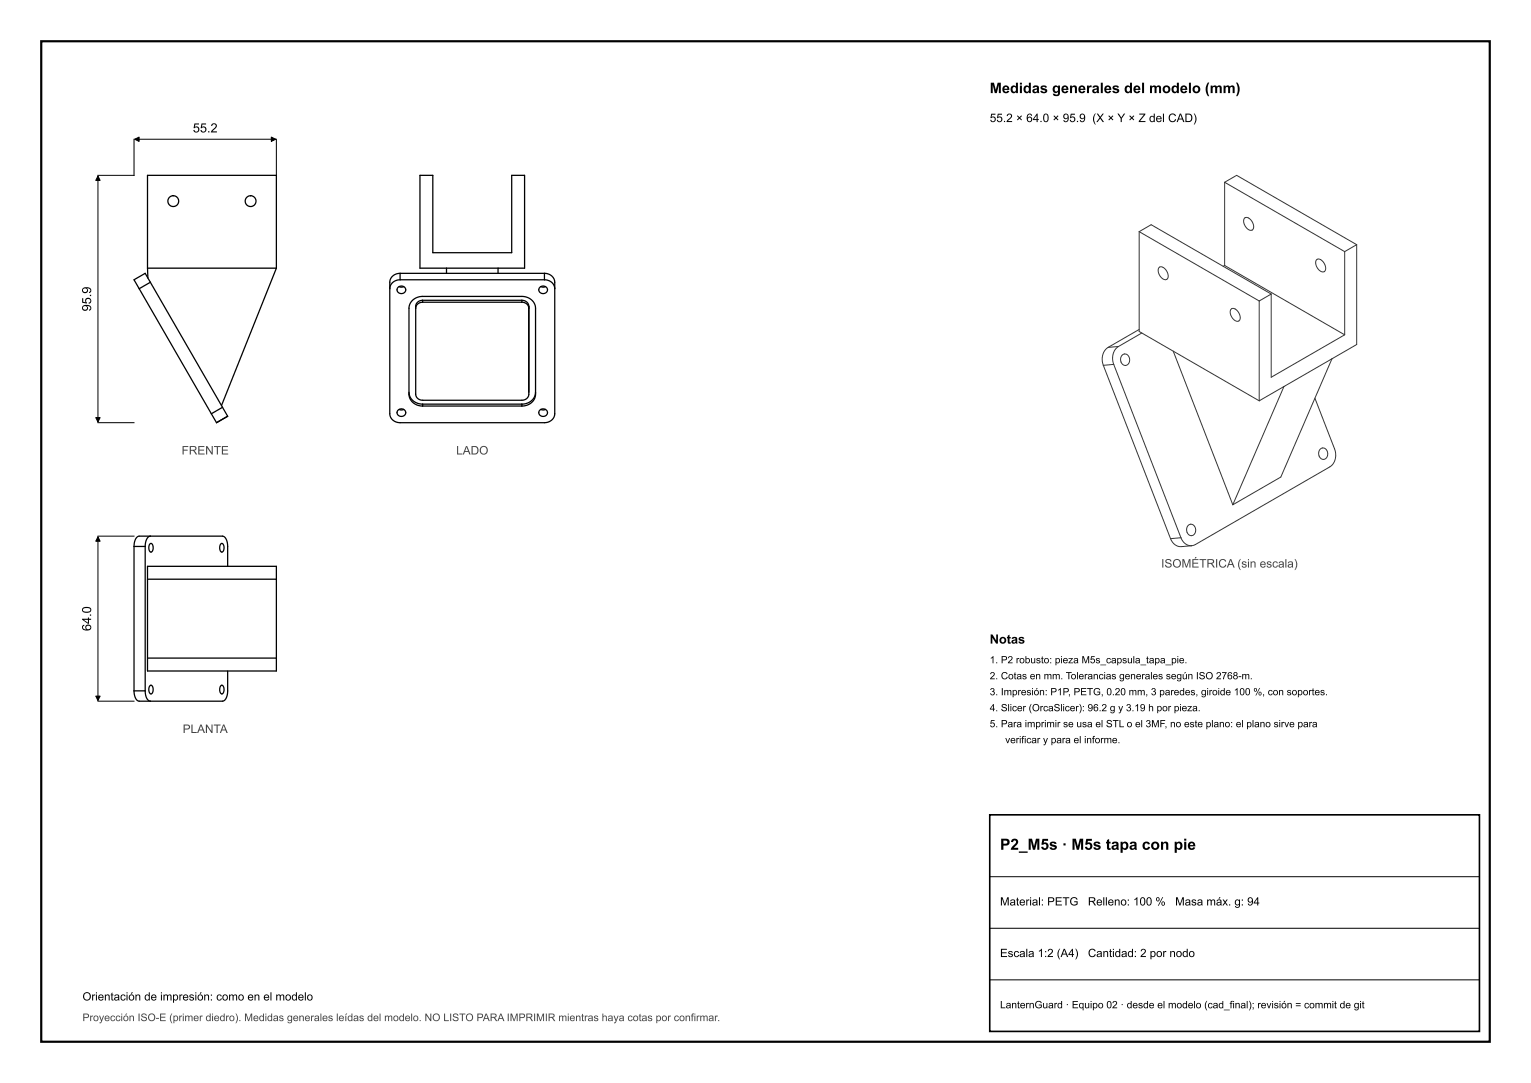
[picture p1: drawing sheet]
<svg xmlns="http://www.w3.org/2000/svg" width="297mm" height="210mm" viewBox="0 0 297 210" stroke-linecap="round" stroke-linejoin="round" font-family="sans-serif">
<defs><g id="words">
<text font-size="3" x="194" y="164.8">P2_M5s · M5s tapa con pie</text>
<text font-size="2.8" x="192" y="18.1">Medidas generales del modelo (mm)</text>
<g font-size="2.5">
<text x="37.4" y="25.7">55.2</text>
<text x="17.7" y="60.4" transform="rotate(-90 17.7 60.4)">95.9</text>
<text x="17.7" y="122.4" transform="rotate(-90 17.7 122.4)">64.0</text>
<text x="192" y="124.8">Notas</text>
</g>
<text font-size="2.3" x="192" y="23.7">55.2 × 64.0 × 95.9 (X × Y × Z del CAD)</text>
<g font-size="2.3" fill="#444">
<text x="35.2" y="88.1">FRENTE</text>
<text x="88.5" y="88.1">LADO</text>
<text x="225.3" y="110.1">ISOMÉTRICA (sin escala)</text>
<text x="35.4" y="142.1">PLANTA</text>
</g>
<g font-size="2.2">
<text x="194" y="175.6">Material: PETG</text>
<text x="211" y="175.6">Relleno: 100 %</text>
<text x="228" y="175.6">Masa máx. g: 94</text>
<text x="194" y="185.6">Escala 1:2 (A4)</text>
<text x="211.1" y="185.6">Cantidad: 2 por nodo</text>
<text x="16" y="194">Orientación de impresión: como en el modelo</text>
</g>
<text font-size="2" fill="#444" x="16" y="198">Proyección ISO-E (primer diedro). Medidas generales leídas del modelo. NO LISTO PARA IMPRIMIR mientras haya cotas por confirmar.</text>
<text font-size="2" x="194" y="195.5">LanternGuard · Equipo 02 · desde el modelo (cad_final); revisión = commit de git</text>
<g font-size="1.9">
<text x="192" y="128.6">1. P2 robusto: pieza M5s_capsula_tapa_pie.</text>
<text x="192" y="131.7">2. Cotas en mm. Tolerancias generales según ISO 2768-m.</text>
<text x="192" y="134.8">3. Impresión: P1P, PETG, 0.20 mm, 3 paredes, giroide 100 %, con soportes.</text>
<text x="192" y="137.9">4. Slicer (OrcaSlicer): 96.2 g y 3.19 h por pieza.</text>
<text x="192" y="141">5. Para imprimir se usa el STL o el 3MF, no este plano: el plano sirve para</text>
<text x="195" y="144.1">verificar y para el informe.</text>
</g>
</g></defs>
<path d="M8 8h281v194h-281z" fill="none" stroke="#000" stroke-width=".42"/>
<path d="M192 158h95v42h-95z" fill="none" stroke="#000" stroke-width=".32"/>
<g fill="none" stroke="#000" stroke-width=".25">
<path d="M27 56l14 24.2M28.6 52v-18h25v18M28.6 52h25M28.6 52l.1 1.9M29.2 54.7l14 24.3M29.2 54.7l-1-1.7-.9 .5-1.3 .7 1 1.8M29.2 54.7l-2.2 1.3M53.6 52l-10.6 26.6M75.6 56v23.4a2.13 2.13 0 0 0 2.7 2.6h25a9.5 9.5 0 0 0 3.4-.3 2.2 2.2 0 0 0 .9-2.5v-23.2M77.2 55.7a.82 .82 0 0 1 1.3-.1 .82 .82 0 0 1 0 1.2 .82 .82 0 0 1-1.3-.1l-.2-.5zM77.4 55.6l.4 .1 .5-.1M77.6 53h28"/>
<path d="M77.6 53a2.02 2.02 0 0 0-2 2.6v.4M77.6 54.2l-.4 .1a1.83 1.83 0 0 0-1.6 1.7M77.6 54.2h28M77.6 53v1.2M80.6 59.8v15.8a1.54 1.54 0 0 0 .4 1.6 1.54 1.54 0 0 0 1.6 .4h18a1.54 1.54 0 0 0 1.6-.4 1.54 1.54 0 0 0 .4-1.6v-15.8M82 58.2a1.29 1.29 0 0 0-1.4 1.6M82 58.2h19.2M82 58.6h19.2M82 58.6a1.27 1.27 0 0 0-1.4 1.2M82 58.2v.4M86.6 52h-5.1v-18h2.5v15h15.3v-15h2.5v18h-5.2M86.6 52h10"/>
<path d="M86.6 52v1M96.6 52v1M101.2 58.2a1.27 1.27 0 0 1 1.4 1.2M101.2 58.6a1.27 1.27 0 0 1 1.4 1.2M101.2 58.2v.4M102.6 59.4v16.7M102.6 59.4v.4M104.7 55.7a.82 .82 0 0 1 1.3-.1 .82 .82 0 0 1 0 1.2 .82 .82 0 0 1-1.3-.1l-.2-.5zM104.9 55.6l.4 .1 .5-.1M105.6 53a2.02 2.02 0 0 1 2 2.6v.4M105.6 54.2l.4 .1a1.83 1.83 0 0 1 1.6 1.7M105.6 53v1.2"/>
<path d="M43.2 79l1 1.7-1.9 1.1-.3 .2-1-1.8M43.2 79l-2.2 1.2M77.2 79.5a.82 .82 0 0 1 1.3-.1 .82 .82 0 0 1 0 1.2 .82 .82 0 0 1-1.3-.1l-.2-.5zM77.4 79.4l.4 .1 .5-.1M79.3 76.1a2.5 2.5 0 0 0 2.7 2.3M82 78.7h19.2M82 78.7a2.61 2.61 0 0 1-2.7-3.3v-13.6a7.3 7.3 0 0 1 .4-3.1 3.5 3.5 0 0 1 3.5-1.2h16.3a5 5 0 0 1 3.7 .7 4.2 4.2 0 0 1 .7 3.4v12.9a7.3 7.3 0 0 1-.3 3l-1 .9-1.4 .3M82 78.4h19.2M82 78.4v.3M101.2 78.4v.3M103.9 76.1a2.5 2.5 0 0 1-2.7 2.3M104.7 79.5a.82 .82 0 0 1 1.3-.1 .82 .82 0 0 1 0 1.2 .82 .82 0 0 1-1.3-.1l-.2-.5z"/>
<path d="M104.9 79.4l.4 .1 .5-.1M26 106v28M26 106h2.2M28.2 106v28M28.6 112.3v-2.5h25v2.5M28.6 112.3v15.3M28.6 112.3h25M29.1 105.4a.6 .6 0 0 1 .6 .9v.2a.43 .43 0 0 1-.4 .6 .43 .43 0 0 1-.4-.6v-.6zM29.2 104h13a1.47 1.47 0 0 1 1.9 1.6l.1 4.2M29.2 104a1.88 1.88 0 0 0-1 2M29.2 104h-1.2a1.47 1.47 0 0 0-2 1.6v.4M42.9 105.4a.6 .6 0 0 1 .6 .9l-.1 .2a.43 .43 0 0 1-.4 .6 .43 .43 0 0 1-.4-.6v-.6z"/>
<path d="M53.6 112.3v15.3M26 134v.3a1.47 1.47 0 0 0 2 1.7h1.2M26 134h2.2M28.2 134v.7a1.45 1.45 0 0 0 1 1.3M28.6 127.6v2.5h25v-2.5M28.6 127.6h25M29.1 132.9a.6 .6 0 0 1 .6 .9v.2a.43 .43 0 0 1-.4 .6 .43 .43 0 0 1-.4-.6v-.6zM42.9 132.9a.6 .6 0 0 1 .6 .9l-.1 .2a.43 .43 0 0 1-.4 .6 .43 .43 0 0 1-.4-.6v-.6zM44.2 130.1v2.3a5.4 5.4 0 0 1-.6 3.3l-.4 .3h-14"/>
<circle cx="33.6" cy="39" r="1.05"/>
<circle cx="48.6" cy="39" r="1.05"/>
</g>
<g fill="none" stroke="#333" stroke-width=".19">
<path d="M237.6 35.3l1.9-1.1a.51 .51 0 0 1 .8 .1l22.9 13.1M237.6 35.3v16.2M237.6 35.3l23.3 13.5M221 44.9v18.9a.52 .52 0 0 0 .4 .7l22.9 13.2M221 44.9l1.9-1.1a.51 .51 0 0 1 .9 0l22.8 13.2M221 44.9l23.3 13.5M224.8 52a1.04 1.04 0 0 1 1.5 .6 1.06 1.06 0 0 1-.2 1.6 1.84 1.84 0 0 1-1.3-2.2zM237.6 51.5l-.3 .1M237.6 51.5l23.3 13.4M241.4 42.4a1.04 1.04 0 0 1 1.5 .6 1.06 1.06 0 0 1-.2 1.7 1.84 1.84 0 0 1-1.3-2.3zM244.3 58.4v19.3M246.6 57v16.2l14.3-8.3"/>
<path d="M246.6 57l-2.3 1.4M255.3 50.5a1.04 1.04 0 0 1 1.6 .6 1.06 1.06 0 0 1-.2 1.6 1.84 1.84 0 0 1-1.4-2.2zM260.9 48.8v16.1M263.2 47.4v18.9a.51 .51 0 0 1-.5 .8l-4.3 2.5M263.2 47.4l-2.3 1.4M214 70.8l13.1 33.6M215 67.4a2.87 2.87 0 0 0-1 3.4M216.1 70.7l13 33.6M216.1 70.7l-2.1 .1M217 67.2a2.87 2.87 0 0 0-.9 3.5M217 67.2l-2 .2M217.7 68.8a1.04 1.04 0 0 1 1.3 .3 1.04 1.04 0 0 1 0 1.3 .89 .89 0 0 1-1.1 .3 .89 .89 0 0 1-.5-1l.1-.5z"/>
<path d="M221 63.9l-6 3.5M221.5 64.6l-4.5 2.6M227.6 68.1l11.6 29.8M238.8 60a1.04 1.04 0 0 1 1.5 .6 1.06 1.06 0 0 1-.2 1.7 1.84 1.84 0 0 1-1.3-2.3zM249.1 75l-4.8 2.7M249.1 75l-9.9 22.9M255.1 77.2l2.9 7.5a11.5 11.5 0 0 1 1.1 3.9 2.86 2.86 0 0 1-2 2.5l-25.2 14.5-.7 .2M258.4 69.6l-9.3 5.4M258.4 69.6l-9.4 21.7a2.28 2.28 0 0 1-1.4 1.7l-8.4 4.9M256.1 87.1a1.04 1.04 0 0 1 1.3 .2 1.04 1.04 0 0 1 0 1.4 .89 .89 0 0 1-1.1 .3 .89 .89 0 0 1-.5-1.1l.1-.4zM227.1 104.4a2.36 2.36 0 0 0 3.1 1.5l1-.1M229.1 104.3a2.21 2.21 0 0 0 2.1 1.5"/>
<path d="M229.1 104.3l-2 .1M230.5 101.8a1.04 1.04 0 0 1 1.3 .3 1.04 1.04 0 0 1 0 1.3 .89 .89 0 0 1-1.1 .4 .89 .89 0 0 1-.5-1.1l.1-.4z"/>
</g>
<path d="M19 34.1v47.7M26 27v7h-7M26.1 27h27.4M53.6 27v7M19 82h7M19 104.1v31.7M19 104h7M19 136h7M192 170h95M192 180h95M192 190h95" fill="none" stroke="#000" stroke-width=".19"/>
<path d="M19 34.1l.4 .9h-.8zM26.1 27l.9-.4v.8zM52.6 26.6l.9 .4-.9 .4zM18.6 81h.8l-.4 .8zM19 104.1l.4 .8h-.8zM18.6 135h.8l-.4 .8z" fill="#000" stroke="#000" stroke-width=".19"/>
<use href="#words"/>
</svg>
